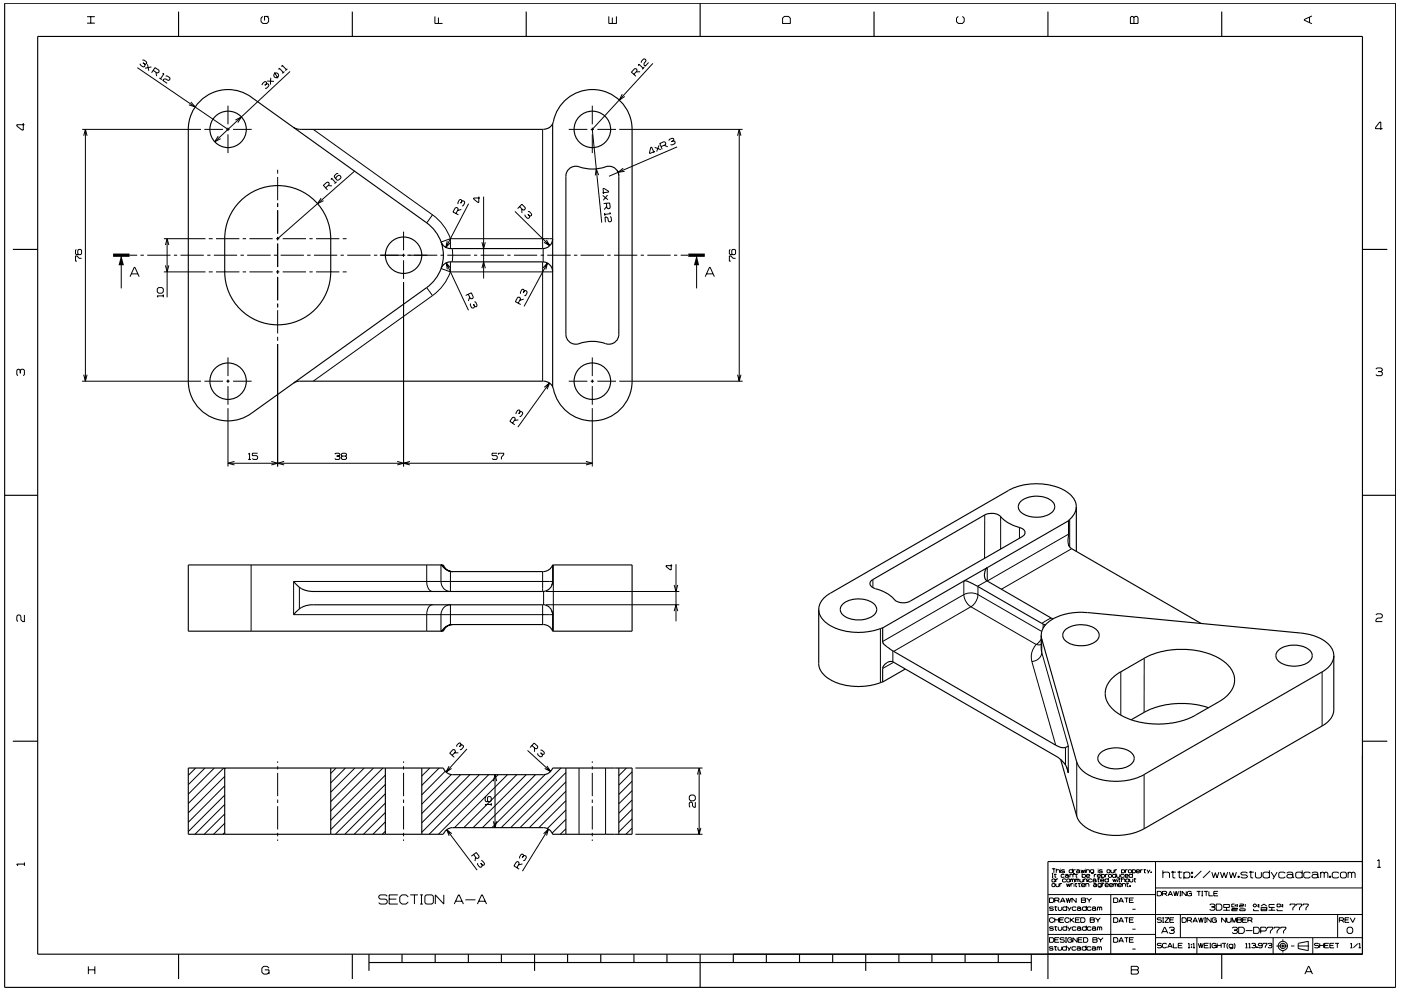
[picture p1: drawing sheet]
<svg xmlns="http://www.w3.org/2000/svg" width="420mm" height="297mm" viewBox="0 0 420 297" stroke-linecap="round" stroke-linejoin="round" font-family="sans-serif">
<g fill="none" stroke="#000" stroke-width=".3">
<path d="M26.1 6.9h2.3M26.1 5h2.3M27.2 5v1.9M42 19.1l.1 .4 .8 .6 .4-.1 .1-.8M42.7 18h.4l.8 .5v.7h-.5M42.9 18.8l.5 .4M44.2 19.3l.4 1.9M78.8 4.9l-.5 .5v1.1l.5 .5h1.3l.5-.5v-1.1l-.5-.5M80.6 4.9h-1.3v1.2M130.4 4.9v2.1h2.3M131.5 5.2v1.8M182.6 4.9v2.1h2.3v-2.1"/>
<path d="M183.6 5.2v1.8M191.5 19.7l.1-.5 1.3 1.3M194.5 18.7l-1 1.2-.3-.3-.1-.6 .6-.7v-.3l-.7-.3-.7 .7v.4M195.8 19l-18.2 19.8 2.9 27.9M234.7 5.4l.5-.5h1.3l.5 .5v1.6h-2.3zM287.4 4.9l-.5 .5v1.1l.5 .5h1.2l.6-.5v-1.1l-.6-.5M339.3 4.9h.4l.4 .4 .3-.4h.5l.4 .4v1.7h-2.3v-1.7zM340.1 5.3v1.7M392.7 5.2v1.5M393.4 4.8l-2.2 1v.3l2.2 1M7 36.9v2.1h-.4l-1.6-1.2v-.4h2.3M24.6 38.8h35.7"/>
<path d="M25.6 38.8v75.5M41.2 20.3l27.2 18.5M45.4 20.1l-1.9 .3M45.9 21.1l1.2 .8 .6-.4v-.5l-1.2-.7-1 1.5M46.7 21.6l.3 1.2M47.8 23.4l.7 .5M48.7 22.1h.5l-1.1 1.5M49.7 22.8l.4-.1 .8 .6 .1 .4-.2 .3-.4 .1-.7-.5-.6 .1-.3 .4 1.3 .9M57.2 30.6l1.3 1.4-1.9-.6M61.3 38.8h5.6M67.9 38.8h1M68.4 31.7v5.6"/>
<path d="M68.4 38.3v1M69.9 38.8h5.6M70.6 36l1.8-.9-1.1 1.6M79.9 25.1l.1-.4-.6-.2-.8 .6v.4M79.9 25.1l-.5 .5M79.9 25.1h.4l.3 .3v.4l-.7 .7h-.4M80.1 24.3l2.1 .1M81.2 23.3l-.1 2.1M82.3 21.7l1.1 1.8M82.3 23.1h.1M83.1 21.9h.1M83.1 21.9a.73 .73 0 0 0-.9 .3 .73 .73 0 0 0 .1 .9"/>
<path d="M83.1 21.9l.3 .2M83.4 22.1h.1M83.4 22.1a.72 .72 0 0 1-.1 1 .72 .72 0 0 1-1 0M83.6 20.9l.1-.5 1.3 1.3M84.5 20l.1-.4 1.3 1.3M85.3 21.5l-.6 .5M86.2 20.6l-.6 .6M87 21.4l-22.6 21.1M93.9 38.8l35.8 25.6M162.7 38.8v35.7M170.6 38.8h5.5M177.2 38.8h.9"/>
<path d="M177.6 31.7v5.6M177.6 38.3v1M179.2 38.8h5.5M185.7 38.8h37M186.6 28.2l-.9 1.8 1.7-1.1M190.1 22.3l.9-1v-.5l-.3-.2h-.4l-.9 1 1.3 1.3M192 21.5h-1.2M193.2 20.2l-.6 .6M221.7 38.8v75.5M414.6 38.6h-2.1v-.4l1.3-1.6h.3v2.3M25.1 40.7l.5-1.9 .5 1.9M65.4 40.8l-1 1.7 1.8-.9"/>
<path d="M68.4 40.3v5.6M83.3 50.9v1.1M83.3 53v7M96.3 59.4l-1.1 1.6 1.8-.8M97.6 56.3l1.1-1-.2-.7h-.5l-1 .9 1.2 1.4M98.4 55.6l1.2 .1M99.3 53.9l.1-.5 1.3 1.4M101 54.5l-.7 .5M101.4 52h-.4l-.7 .7-.1 .3 .9 1h.4l.7-.6 .1-.4-.4-.5h-.4l-.8 .7v.4M106.4 51.2l-23.1 20.3M143.6 58.9v1.8h-.3l-1.3-1.1v-.2h1.9M145 58.9v24.6"/>
<path d="M177.6 40.3v5.6M179.5 52.5l-.7-1.9-.3 2M180.7 57.8l1.8-.2v-.3l-1.7-.8 .2 1.7M180.8 58.6l1.5 1.3M182.2 58.5l-1.3 1.5M185 51.1l.6 1.5M186.9 50.4l-1.6 1.2 2-.2M196.3 44.2l1.9 .7M196.4 45.3l-1.5 .7 .3-1.8 .2-.1 .8 1.7M197.7 43.6l-.8 1.8M198.2 43.9l1.4-.5-.1-.8-.4-.1-1.2 .5 .7 1.7M199.1 43.6l1.2 .4"/>
<path d="M200.6 42.2l.1-.4 .9-.4 .4 .2v.6M202 42.2l-.7 .3M202 42.2l.3 .1 .2 .4-.2 .4-.8 .4-.4-.2M203.1 44l-20.5 8.8M221.2 40.7l.5-1.9 .5 1.9M22.9 74.8l-.3 .2v1l.3 .3h1.3l.3-.3v-1l-.3-.2h-.6l-.3 .2v1l.3 .3M24.5 77.4h-.8l-.6-.7h-.5v1.6h.5M36.4 76.5v9.9M38.9 76.5h2.2M42.1 76.5h1M44.2 76.5h6.9M49.1 71.5h12.5"/>
<path d="M49.6 73.4l.5-1.9 .5 1.9M49.6 79.5l.5 2 .5-2M50.1 71.5v17.6M52.2 76.5h.9M54.1 76.5h7M62.1 76.5h1M62.6 71.5h1.2M64.1 76.5h7M64.8 71.5h7M72.1 76.5h1.1M72.8 71.5h1M74.1 76.5h7"/>
<path d="M74.8 71.5h7M82.1 76.5h1M82.8 71.5h1M83.3 60.8v1.3M83.3 63v7.1M83.3 71v1.1M83.3 73v7.1M84.2 76.5h6.9M84.8 71.5h7M92.1 76.5h1M92.8 71.5h1M94.1 76.5h7"/>
<path d="M94.8 71.5h7M102.1 76.5h1M102.8 71.5h1.1M104.1 76.5h7M112.1 76.5h1.1M113.9 76.5h7.6M121 69.4v5.6M121 76v1M121 78v5.6M122.1 76.5h9M129.7 64.4l-1.7 2.4M129.7 64.4a14.8 14.8 0 0 1 5.4 7.1"/>
<path d="M132.1 76.5h1M133.8 78.8l6.7 14.2M134.1 72.3l-.4 1.9 1.3-1.5M134.2 76.5h6.9M135.1 71.5v3M135.1 78.5v3M135.1 71.5l-2.9 1.1M135.1 71.5h30.6M135.6 74.5v4M136.7 64l.7-1.3-.1-.3-.4-.2-.4 .1-.7 1.2 1.7 .9M138.3 62.8l-1.1 .3M138.5 60.3l-.1-.4h-.7l-.4 .9 .1 .4"/>
<path d="M138.5 60.3l-.3 .6M138.5 60.3l.4-.1 .4 .2 .1 .4-.5 .8-.3 .2M140.5 61l-6.8 13.2M142.2 76.5h.9M144.1 76.5h7M144.5 72.6l.5 1.9 .5-1.9M152.1 76.5h1M154.1 76.5h7M154.4 63.4l10.4 10.2M155.8 61.9l1 1.1h.4l.3-.3v-.5l-1-1-1.3 1.3M156.5 62.7v1.1M157.4 64.3v.4l.8 .7h.3l.3-.7"/>
<path d="M158.3 63.4h.4l.7 .7-.1 .6h-.5M158.3 64.2l.5 .5M162.1 76.5h1M162.7 78.5v35.8M162.9 74.5v4M163.9 71.9l.9 1.7-1.6-1M164.1 76.5h7.1M164.2 78.9l-7 12.9M172.1 76.5h1M174.1 76.5h7M181.3 63.8l.1 .9M181.9 60.9l.1 1.4 .3 .3 .5-.1 .2-.3-.2-1.4-1.8 .2"/>
<path d="M181.9 61.9l-.7 .9M182.1 76.5h1M182.8 63.7l.4 .4-1.8 .2M183 64.9l.3 .3 .1 1-.7 .3-.3-.2-.1-.9-.4-.4-.5 .1 .2 1.5M184.1 76.5h7M192.1 76.5h1M194.1 76.5h7M202.1 76.5h1M204.1 76.5h2.3M208.9 76.5v9.9M219 74.8l-.3 .2v1l.3 .3h1.3l.3-.3v-1l-.3-.2h-.6l-.3 .2v1l.3 .3M220.6 77.4h-.7l-.7-.7h-.5v1.6h.5"/>
<path d="M39 82.9l1.3-2.8h.2l1.2 2.8M39.4 82.1h1.9M47.2 86.6l.4-.4h1l.4 .4v.9l-.4 .4h-1l-.4-.4zM49 88.7h-1.8l.2 .4M49 88.3v.8M49.1 81.5h12.5M62.6 81.5h1.2M64.8 81.5h7M72.8 81.5h1M74.8 81.5h7M82.8 81.5h1M83.3 81v1"/>
<path d="M83.3 83v7M83.3 91v1.2M83.3 93v6.9M84.8 81.5h7M92.8 81.5h1M94.8 81.5h7M102.8 81.5h1.1M121 84.6v55.2M128 86.2l1.7 2.4M129.7 88.6l-35.8 25.7M132.2 80.5l2.9 1M135.1 81.4a14.8 14.8 0 0 1-5.4 7.2"/>
<path d="M135.1 80.3l-1.3-1.5 .4 1.9M135.1 81.5h30.6M140.4 88.2l.7 1.3 .7-.1 .1-.4-.5-1.2-1.7 .8M140.8 89.1l-.3 1.1M141.1 91l-.1 .4 .4 .8h.8l.1-.4M142 91.2l.3 .6M142.3 90.4l.4 .2 .4 .9-.4 .5-.4-.2M144.5 80.4l.5-1.9 .5 1.9M155.4 90.9l.7-1.3-.1-.4-.4-.2-.4 .2-.6 1.2 1.6 .9M157.1 89.7l-1.2 .3M157.2 87.2l-.3-.5-.4 .1-.5 .9 .1 .4M157.2 87.2l-.3 .6"/>
<path d="M157.2 87.2l.4-.1 .5 .6-.5 .9h-.3M162.8 80.3l1.4-1.4-.5 1.9M211.5 82.9l1.3-2.8h.2l1.2 2.8M211.9 82.1h1.9M6.1 111l-.4-.3h-.3l-.4 .3v1.3l.4 .3M6.1 111l.3-.3h.6l.3 .3v1.3l-.3 .3M6.1 111v.9M24.6 114.3h35.7M25.1 112.3l.5 2 .5-2M61.3 114.3h5.6M67.9 114.3h1M68.4 107.1v5.6"/>
<path d="M68.4 113.8v1M68.4 115.7v5.6M69.9 114.3h5.6M83.3 103.1v36.7M83.3 101v1.1M163.2 116.1l1.6-1.3-.7 1.9M164.8 114.8l-9.5 13.2M170.6 114.3h5.5M177.2 114.3h.9M177.6 107.1v5.6M177.6 113.8v1M177.6 115.7v5.6"/>
<path d="M179.2 114.3h5.5M185.7 114.3h37M221.2 112.3l.5 2 .5-2M412.6 110.7l.4-.4h1.2l.4 .4v.3l-.4 .4M413.3 111.4h.9M414.2 111.4l.4 .3v.6l-.4 .3h-1.2l-.4-.3M68.4 122.3v17.5M70.3 138.3l-1.9 .6 1.9 .5M74.4 137.7h.9M74.4 136.1l.4-.3v1.9M77.3 135.8h-1.6v.8h1.3l.3 .3v.5l-.3 .3h-1l-.3-.3M81.4 138.3l1.9 .6-1.9 .5"/>
<path d="M85.2 138.3l-1.9 .6 1.9 .5M100.4 136.1l.3-.2h1l.2 .2-.2 .6M101 136.7h.7M101.7 136.7l.2 .3-.2 .7h-1l-.3-.3M102.7 136.7l-.3-.3 .3-.5h.9l.3 .2-.3 .6M102.7 136.7l-.3 .3v.4l.3 .3h.9l.3-.3v-.4l-.3-.3M102.7 136.7h.9M119.1 138.3l1.9 .6-1.9 .5M122.9 138.3l-1.9 .6 1.9 .5M149.1 135.8h-1.5v.8h1.2l.3 .3v.5l-.3 .3h-.9l-.3-.3M149.5 136.3v-.5h1.6v.5l-.7 .7v.7M153.7 126.8l.8-1.1v-.4l-.4-.2h-.4l-.8 1.2 1.5 1"/>
<path d="M155.4 125.9l-1.1 .1M156 123.4l-.3-.5h-.4l-.6 .8 .1 .4M156 123.4l-.4 .6M156 123.4h.4l.4 .6-.6 .8-.4 .1M175.7 138.3l1.9 .6-1.9 .5M177.6 122.3v17.5M177.6 138.9h-109.2M295.3 154.3v13M300.1 154.9v9.7M305.7 158.1v3.2M320.8 155.7v8.3M75.3 169.3v19.9"/>
<path d="M89.8 176v6.5M128 169.3v5a2.63 2.63 0 0 0 1.7 3M132.2 169.3v5a2.88 2.88 0 0 0 2.9 3v-6M162.7 171.3v6M163 177.3v4M163.7 177.3h40M165.7 174.3h-77.6v9.9h77.6M165.9 169.3v19.9M201.3 169.1v1.7h-.3l-1.3-1v-.3h1.9M202.2 175.3l.5 2 .5-2M202.7 169.1v17.1M261.8 173.7v2.4"/>
<path d="M289 178.2a4.8 4.8 0 0 0 2.2 3.7M289 178.2a4.7 4.7 0 0 1 4.3 0M289 174.2v4M289 178.2l-24.3 14.1M293.3 178.2a4.6 4.6 0 0 1-2.1 3.7M293.3 175.8v2.4M293.3 178.2l19.1 11.1M296 174.1l-2.8 1.6M320.5 160.1l-24.4 14.1v-4.1M321.4 164.5l-21.1 12.1M7.3 184.3v2h-.5l-.5-.5v-1.1l-.4-.4h-.5l-.4 .4v1.2l.4 .4M129.7 181.3a2.59 2.59 0 0 0-1.7 2.9v5"/>
<path d="M135.1 187.2v-5.9a2.89 2.89 0 0 0-2.9 2.9v5M162.7 181.3v5.9M163.7 181.3h40M202.2 183.2l.5-1.9 .5 1.9M264 188.4v16.2M267.8 195.1v3.3M268 198.5l-3.3 1.9M291.2 181.9l19.5 11.3M291.2 181.9l-23.2 13.3M309.5 198.3l7.1 25.1M310.7 193.2l-.9 1.3-.4 1.2-.1 1.7 .2 .9M310.7 193.2h1.6"/>
<path d="M312.3 191.6l-.9 1.1-.7 .5M312.3 194.4l.1 1.2M312.4 195.6a3.1 3.1 0 0 1-2.9 2.7M312.4 191.5v4.1M312.4 195.6l8 28v8l-.5-1.7M312.8 187.1v1.2M315.3 185.3l-2.8 1.6M343.2 197.3l-.1 16.2M412.6 184.3l.4-.3h1.2l.4 .3v.6l-.4 .4h-1.1l-.5 .5v.5h2M336.1 201.4v12.9M396.5 201.4v16.2M58.7 230.2l-2.2 2.2"/>
<path d="M61.5 230.2l-5 5M64.3 230.2l-7.8 7.8M67.1 230.2l-10.6 10.6M67.4 238.3l-10.9 11M67.4 235.5l-10.9 11M67.4 232.7l-10.9 10.9M83.3 228.2v.4M83.3 229.7v.9M83.3 231.7v6.9M83.3 239.7v1M100.8 230.2l-1.6 1.6M103.6 230.2l-4.4 4.5"/>
<path d="M106.4 230.2l-7.2 7.2M109.2 230.2l-10 10.1M112 230.2l-12.8 12.9M114.8 230.2l-15.6 15.7M115.6 237.9l-12.2 12.2M115.6 235.1l-15 15M115.6 232.3l-16.4 16.4M121 228.2v.4M121 229.7v.9M121 231.7v6.9M121 239.7v1M128.9 230.2l-2.4 2.4"/>
<path d="M131.7 230.2l-5.2 5.2M133.5 231.2l-7 7.1M134.7 229.7l-.9 1.7 1.6-1.1M135.3 232.2l-8.8 8.8M135.6 226.4l1-1-.4-.7h-.4l-.9 1.1 1.3 1.2M137.5 225.6l-1.2 .1M138.1 232.2l-11.6 11.6M138.3 223.3l-.3-.6h-.4l-.7 .7 .1 .4M138.3 223.3l-.5 .5M138.3 223.3l.7 .2v.4l-.7 .8h-.4M140 224.5l-6.2 6.9M140.9 232.2l-14.4 14.4"/>
<path d="M143.8 232.2l-17.3 17.3M145.8 238.8l-.3 .2v1l.3 .3h1.3l.2-.3v-1l-.2-.2h-.6l-.3 .2v1l.3 .3M146.6 232.2l-17.9 17.9M148 234.1l.5-1.9 .5 1.9M148.5 232.2v15.9M149.4 232.2l-17.9 17.9M152.2 232.2l-15.9 15.9M155 232.2l-15.9 15.9M157.8 232.2l-15.9 15.9M158.2 224.9l6.9 6.3M159.5 223.4l1.1 1h.4l.2-.3v-.4l-1-1-1.2 1.4M160.3 224.1v1.2"/>
<path d="M160.6 232.2l-15.9 15.9M161.2 225.8v.4l.8 .7 .7-.4v-.4M162.1 224.8h.4l.7 .7-.1 .6h-.4M162.1 225.6l.6 .5M163.5 232.2l-16 15.9M164 229.6l1.1 1.6-1.7-.9M168.2 230.2l-17.9 17.9M169.7 240l-8.1 8.1M169.7 237.2l-11 10.9M169.7 234.4l-13.7 13.7M169.7 231.6l-16.5 16.5M173.6 230.2v19.9"/>
<path d="M177.6 228.2v.4M177.6 229.7v.9M177.6 231.7v6.9M177.6 239.7v1M181.6 230.2v19.9M187.9 230.2l-2.3 2.3M189.6 239.8l-4 4M189.6 237l-4 3.9M189.6 234.1l-4 4M189.6 231.4l-4 3.9M190.5 230.2h20.2M207.1 238.3h1l.4 .5v.8l-.4 .4h-1l-.4-.4v-.8z"/>
<path d="M209.2 232.2l.5-2 .5 2M209.7 230.2v19.9M319.5 224v5.3M322.9 228.4v16.2M343.1 232.2v16.2M7.3 258.5v1M7.3 259h-2.3l.4 .5M67.4 244l-6.1 6.1M67.4 241.1l-8.9 9M67.4 249.6l-.5 .5M67.4 246.8l-3.3 3.3M83.3 241.6v7"/>
<path d="M83.3 249.6v1.1M83.3 251.6v.5M115.6 249.2l-1 .9M115.6 246.3l-3.8 3.8M115.6 243.5l-6.6 6.6M115.6 240.7l-9.4 9.4M121 241.6v7M121 249.6v1.1M121 251.6v.5M134 248.7l9.1 12.1M135.5 249.9l-1.5-1.2 .7 1.8M142 256.1l.9 1.2 .7-.2 .1-.5-.9-1.1-1.4 1.1"/>
<path d="M142.6 256.9l-.1 1.2M143.3 258.7l-.1 .4 .6 .8 .4 .1 .4-.3v-.4M144.2 258.7l.4 .6M144.3 257.9l.4 .1 .6 .8-.1 .4-.6 .1M147.3 241.1h-1.8l.3 .5M147.3 240.7v.9M148 246.2l.5 1.9 .5-1.9M156.7 258.9l-1.2 .3M157 256.5l-.1-.4h-.6l-.5 .8 .1 .4M157 256.5l-.4 .6M157 256.5l.8 .1 .1 .5-.6 .8-.4 .1M163 249.9l1.5-1.4-.6 1.9"/>
<path d="M164.5 248.5l-7.8 12.6M169.7 242.8l-5.6 5.6M169.7 248.4l-1.7 1.7M169.7 245.6l-4.1 4.1M177.6 241.6v7M177.6 249.6v1.1M177.6 251.6v.5M189.6 248.2l-1.9 1.9M189.6 245.4l-4 3.9M189.6 242.6l-4 3.9M190.5 250.1h20.2M208.5 240.4v1.6h-.4l-.4-.4v-.9l-.3-.3h-.4l-.3 .3v1l.3 .3"/>
<path d="M209.2 248.2l.5 1.9 .5-1.9M346.5 258.2v27.8M413 258l.6-.3v2.3M413 260h1.1M116.1 268.6l-.4-.4h-1.7l-.4 .4v.5l.4 .4h1.7l.4 .4v.7l-.4 .4h-1.7l-.4-.4M116.7 269.5h2.2M119.3 268.2h-2.6v2.8h2.6M122.4 268.9l-.6-.7h-1.3l-.6 .7v1.4l.6 .7h1.3l.6-.7M123 268.2h2.3M124.3 268.2v2.8M126 271h.8M126 268.2h.8"/>
<path d="M126.4 268.2v2.8M127.4 268.6l.4-.4h1.7l.5 .4v2l-.5 .4h-1.7l-.4-.4zM133.1 268.2v2.8l-2.5-2.8v2.8M136.2 271l1.3-2.8h.2l1.3 2.8M136.6 270.1h2M139.6 269.7h3M143.2 271l1.2-2.8h.2l1.3 2.8M143.6 270.1h1.9M155 260.1l.7-1.2-.4-.7-.4 .2-.8 1.1 1.6 1M314.3 274.1h94.3M314.3 268.1h32.3M314.7 269.2h1l.3 .3v.7l-.3 .3h-1z"/>
<path d="M315.5 260.4h1M315.5 261.8h.3M315.5 263h.3M315.5 263.7l.7-.3 .2 .8-.7 .2-.2-.2zM315.5 265l.7-.2 .2 .8-.7 .2-.2-.2zM315.7 261.8v1.2M315.9 272l-.2-.2h-.7l-.3 .2 .3 .4h.7l.2 .3-.2 .2h-.7l-.3-.2M315.9 278l-.2-.2h-.7l-.3 .2 .3 .3h.7l.2 .3-.2 .2h-.7l-.3-.2M316 275.4l-.3-.3h-.6l-.4 .3v.7l.4 .4h.6l.3-.4M316.1 260.4v1.2M316.1 262.1h.8M316.2 271.8h.9"/>
<path d="M316.2 277.8h.9M316.3 275.1v1.4M316.3 275.7h1.2M316.3 269.9h1.1l.2-.5-.2-.2h-1.1v1.3M316.4 261.9v1l.4 .1M316.5 271.6v1.2l.5 .1M316.5 277.6v1.2h.5M316.6 264.8v.8l.3 .2 .7-.2v-.8M316.6 263.4v1M316.8 260.9l.8-.2 .2 .9M316.8 260.4v1.2M317.1 269.9l.6 .6"/>
<path d="M317.3 263.4l-.7 .3M317.4 271.8v.9l.2 .2h.6l.2-.2v-.9M317.4 277.8v.8l.2 .2h.6l.2-.2v-.8M317.5 275.1v1.4M317.8 275.7h1.1M317.8 264.8v1M318 270.5l.6-1.3 .8 1.3M318 260.4v.2M318 260.9v.7M318.2 270.1h1M318.5 264.8l-.7 .2M319.1 275.1h-1.3v1.4h1.3"/>
<path d="M319.2 262.3l-.2-.2-.8 .2 .2 .7 .8-.2M319.3 260.9l-.2-.2-.8 .2 .2 .3 .8 .1-.2 .3h-.6l-.2-.2M319.5 262.3l.7-.2 .2 .7M319.7 263.7l-.2-.3h-.6l-.3 .3v.5l.3 .2 .8-.2M319.7 269.2l.4 1.3 .3-1.3 .4 1.3 .4-1.3M319.8 264.8l.3 1 .3-.9 .3 .9 .2-1M319.9 263.7l.8-.3 .1 .8-.7 .2-.2-.2zM319.9 272l-.2-.2h-.8l-.2 .2v.7l.2 .2h.8l.2-.2M319.9 278l-.2-.2h-.8l-.2 .2v.6l.2 .2h.8l.2-.2M319.9 271.5v1.4M319.9 277.5v1.3M320.2 271.8l.6 .9"/>
<path d="M320.2 277.8l.6 .8M320.4 262.6l-.2-.2h-.5l-.2 .2 .2 .4 .7-.2M320.4 262.8l.2 .2M320.6 275.4l-.3-.3h-.6l-.3 .3v.7l.3 .4h.6l.3-.4M320.8 262.1v.9M320.8 262.3l.8-.2 .2 .2v.7M321 275.1v1.4M321.1 263.7l.2-.3 .3 .3M321.1 263.4v1M321.1 275.7l1.1 .8M321.2 264.8v1M321.3 271.8l-.8 1.3"/>
<path d="M321.3 277.8l-.8 1.3M321.6 260.9l-.1-.2-.9 .2 .2 .7h.7l.1-.2M321.6 260.4v1.2M321.6 263.7v.7M321.6 263.7l.3-.3 .3 .3v.7M321.9 264.8l-.7 .2M321.9 260.7v.9M322 261.8h.2l-.2 .4zM322.1 275.1l-1.1 .9M322.1 264.5v.3M322.1 265v.8M322.1 261.8l-.1 .4"/>
<path d="M322.4 264.8h.7M322.5 262.1h.7M322.5 263.7l.2-.3 .3 .3M322.5 263.4v1M322.5 275.7h1.1M322.6 260.7l-.7 .2M322.6 264.7v1l.4 .1M322.7 272l-.2-.2h-.7l-.2 .2v.7l.2 .2h.7l.2-.2M322.7 278l-.2-.2h-.7l-.2 .2v.6l.2 .2h.7l.2-.2M322.7 269.2v1.3l-1.2-1.3v1.3M322.7 261.9v1l.4 .1M322.8 260.9l.8-.2 .2 .2v.5"/>
<path d="M323 263.7v.7M323 263.7l.2-.3 .4 .3v.7M323 272l.3-.2h.6l.2 .2v.7M323 278l.3-.2h.6l.2 .2v.6M323.3 264.8h.8M323.6 264.7v1l.4 .1M323.8 261.2l-.2-.1-.8 .1 .2 .4 .8-.2M323.8 261.4l.1 .2M323.8 275.1h-1.3v1.4h1.3M323.8 263.4l.2 1 .8-.2v-.8M324.1 275.1h1l.3 .3v.7l-.3 .4h-1zM324.1 272.5l-.2-.3h-.6l-.3 .3 .3 .4h.6l.2-.2"/>
<path d="M324.1 278.4l-.2-.2h-.6l-.3 .2 .3 .4h.6l.2-.2M324.1 272.7l.2 .2M324.1 278.6l.2 .2M324.2 260.7l.3 .9 .2-.8 .3 .8 .3-.9M324.3 269.2h1.1l.2 .2-.2 .4 .2 .5-.2 .2h-1.1zM324.3 269.8h1.1M324.4 265.3h1l-.2-.5h-.7l-.1 .8 .1 .2 .9-.2M324.5 262.3l.2-.2 .8 .2-.1 .7-.9-.2M324.5 261.8v1.2M325 263.7l.2-.3h.6l.1 1M325 263.4v1M325.5 260.4v.2"/>
<path d="M325.5 260.9v.7M325.6 264.8v1M325.6 265l.8-.2 .2 1M325.8 262.6h1l-.2-.5-.8 .2v.5l.2 .2 .8-.2M325.8 260.7v.9M325.8 260.9l.8-.2 .1 .9M325.8 272l-.2-.2h-.8l-.2 .2v.7l.2 .2h.8l.2-.2M325.8 278l-.2-.2h-.8l-.2 .2v.6l.2 .2h.8l.2-.2M325.8 271.5v1.4M325.8 277.5v1.3M325.9 269.2l.7 .7M326.2 263.2v.2"/>
<path d="M326.2 263.7v.7M326.6 269.9v.6M326.9 275.1h1.1l.2 .2-.2 .4 .2 .6-.2 .2h-1.1zM326.9 275.7h1.1M327.2 272l-.2-.2h-.7l-.2 .2v.7l.2 .2h.7l.2-.2M327.2 278l-.2-.2h-.7l-.2 .2v.6l.2 .2h.7l.2-.2M327.4 269.2l-.8 .7M327.5 263.7l-.2-.3h-.7l-.1 .3 .1 .7 .9-.2M327.5 272l.2-.2h.7l.2 .9M327.5 278l.2-.2h.7l.2 .8M327.7 263.7l.2-.3h.6l.2 .8M327.9 265l.7-.2 .2 .8"/>
<path d="M328 260.9l-.2-.2-.8 .2 .2 .6h.6l.2-.2M328 260.7v.9l-.8 .2M328.2 262.1v.9M328.5 275.1l.8 .7M328.6 272.5l-.2-.3h-.7l-.2 .3 .2 .4h.7l.2-.2M328.6 278.4l-.2-.2h-.7l-.2 .2 .2 .4h.7l.2-.2M328.6 272.7l.2 .2M328.6 278.6l.2 .2M328.7 264l-.2-.2h-.6l-.2 .2 .2 .4 .8-.2M328.7 264.2l.1 .2M328.8 262.1l-.6 .2M328.8 265.4l-.2-.2-.7 .2 .2 .4 .7-.2"/>
<path d="M328.8 265.6l.2 .2M329.1 262.6h1l-.2-.5h-.6l-.2 .7 .2 .2 .8-.2M329.1 263.4h.8M329.1 272l.2-.2 .5 .2M329.1 271.8v1.1M329.1 277.8v1M329.1 278l.2-.2 .5 .2M329.3 275.8v.7M329.3 260.4v.2M329.3 260.9v.7M329.4 263.3v1l.3 .1M329.8 272l.2-.2 .4 .2v.9"/>
<path d="M329.8 272v.9M329.8 278v.8M329.8 278l.2-.2 .4 .2v.8M330 275.1l-.7 .7M330.1 263.9h1l-.2-.5h-.6l-.2 .8 .2 .2 .8-.2M330.3 265l-.2-.2-.8 .2 .1 .7h.7l.2-.2M330.3 264.8v1l-.9 .1M330.4 262.3l.1-.2 .8 .2-.2 .7-.7-.2M330.4 262.1v1.1M330.5 264.8v1M330.6 260.9l-.1-.2-.9 .2 .2 .3h.7l.1 .1-.1 .3h-.7l-.2-.2M331.2 264.8l-.7 .2"/>
<path d="M331.4 265.3h1l-.1-.5-.9 .2v.6l.2 .2 .8-.2M331.5 262.1v.9M332.1 260.7l.8 .2-.2 .7h-.6l-.1-.2zM332.2 262.1l-.7 .2M332.4 263.7l-.2-.3h-.6l-.2 .3 .2 .7 .8-.2M332.4 263.2v1.2M332.4 262.3l.8-.2 .2 .2v.5l-.8 .2zM332.7 265.3h1l-.2-.5-.8 .2v.6l.2 .2 .8-.2M333.1 268.1v17.9M333.2 260.7l.1 .9h.6l.2-.2v-.7M333.7 263.4l.3 1 .3-.8 .3 .8 .2-1M334 269.2h.9l.3 .3v.7l-.3 .3h-.9z"/>
<path d="M334 275.1h.9l.3 .3v.7l-.3 .4h-.9zM334 265l.2-.2 .4 .2M334 264.8v1M334.3 260.7v.9M334.6 265l.1-.2 .4 .2v.8M334.6 265v.8M334.6 262.3l-.2-.2-.8 .2 .2 .7 .8-.2M334.6 261.8v1.2M334.9 262.1l.2 .9 .7-.2v-.7M335 260.7l-.7 .2M335.1 263.2v.2M335.1 263.7v.7"/>
<path d="M335.4 263.4h.7M335.4 265.3h1l-.2-.5h-.7l-.1 .8 .1 .2 .9-.2M335.5 276.5l.7-1.4 .7 1.4M335.5 270.5l.7-1.3 .7 1.3M335.6 263.3v1l.4 .1M335.7 276.1h1M335.7 270.1h1M336.3 260.9l.2-.2 .8 .2-.2 .7h-.6l-.2-.2M336.3 260.7v1.1M336.3 263.2v1.2M336.3 263.7l.2-.3h.7l.2 1M336.6 265l.2-.2 .8 .2v.8"/>
<path d="M336.6 264.8v1M337.1 262.3l-.2-.2-.8 .2 .2 .7 .8-.2M337.2 275.1h1.2M337.2 269.2h1.2M337.4 262.5h1l-.2-.4h-.7l-.1 .7 .1 .2 .9-.2M337.5 260.7v.9M337.6 263.7l.8-.3 .1 .8-.7 .2-.2-.2zM337.8 264.8h.7M337.9 269.2v1.3M337.9 275.1v1.4M338.1 264.7v1l.4 .1M338.2 260.7l-.7 .2"/>
<path d="M338.4 260.9l.7-.2 .2 .2v.5l-.7 .2zM338.7 275.7h1.1M338.7 269.8h1.1M338.8 265.5l.2 .2zM338.8 263.4v.8l.2 .2 .7-.2v-.8M338.9 265.5v.2M339.6 260.9l.2-.2 .7 .2-.2 .7h-.5l-.2-.2M339.6 260.7v1.1M339.6 278.5h1M339.6 272.5h1M339.6 262.3l-.1-.2-.9 .2 .2 .7 .8-.2M339.6 261.8v1.2"/>
<path d="M340 269.2h-1.3v1.3h1.3M340 275.1h-1.3v1.4h1.3M340 263.4h.7M340.3 263.3v1l.3 .1M340.8 261.2h1l-.2-.5h-.6l-.2 .7 .2 .2h.6l.2-.2M342.1 260.7v.9M342.7 260.7l-.6 .2M342.9 260.7h.8M343.2 260.5v1l.4 .1M344 260.7l.4 .7M344.9 260.7l-.7 1.1M345.1 261.3l.2 .2z"/>
<path d="M345.2 261.3v.2M346.5 266.2h62.1M347 267.2h1l.3 .3v.7l-.3 .3h-1zM348.3 275.3l-.2-.2h-.8l-.3 .4 .3 .2h.8l.2 .6-.2 .2h-.8l-.3-.2M348.4 279.8l.8-1.9 1 1.9M348.6 275.1h.4M348.6 276.5h.4M348.6 267.9h1.1l.2-.5-.2-.2h-1.1v1.3M348.7 279.2h1.2M348.7 261.8l.4-.4h1.2l.4 .4v1.3M348.7 260.9v2.2M348.8 275.1v1.4"/>
<path d="M349.3 275.1h1.2l-1.2 1.4h1.2M349.4 267.9l.6 .6M350.3 268.5l.6-1.3 .8 1.3M350.5 268.1h.9M350.6 278.2l.3-.3h1l.3 .3-.3 .6M350.8 275.7h1.1M351.2 278.8h.7M351.2 261.4h1.4M351.7 261v2l.8 .1M351.9 278.8l.3 .3v.4l-.3 .3h-1l-.3-.3M352 267.2l.4 1.3 .3-1.3 .4 1.3 .3-1.3M352.1 275.1h-1.3v1.4h1.3"/>
<path d="M353.1 261.4h1.4M353.7 261v2l.7 .1M353.8 267.2h.4M353.8 268.5h.4M354 267.2v1.3M354 274.1v7M354.5 275.1h.9l.4 .3v.7l-.4 .4h-.9zM355 261.7l.4-.3h1l.4 .3v1.1l-.4 .3h-1l-.4-.3M355 261.4v2.1M355.8 267.2v1.3l-1.3-1.3v1.3M356.1 275.8h1l.2-.5-.2-.2h-1v1.4M356.6 267.8h.7v.7"/>
<path d="M356.8 275.8l.6 .7M357.3 262.6h.4v.4h-.4zM357.3 261.4h.4v.4h-.4zM357.3 267.5l-.3-.3h-.6l-.3 .3v.7l.3 .3h.6l.3-.3M357.5 261.4v.4M357.5 262.6v.4M357.8 276.5l.6-1.4 .7 1.4M358 276.1h.9M358.9 267.2h1.1M359.4 275.1l.4 1.4 .4-1.4 .3 1.4 .4-1.4M359.5 267.2v1.3M360.3 261l-2.2 2.1"/>
<path d="M360.3 267.2h.5M360.3 268.5h.5M360.5 267.2v1.3M361.1 267.2h1.1M361.2 275.1h.5M361.2 276.5h.5M361.4 275.1v1.4M361.7 267.2v1.3M362.5 267.2v1.3h1.2M362.8 271.3l.3-.3h1l.3 .3-.3 .5M362.9 261l-2.1 2.1M363.2 275.1v1.4l-1.3-1.4v1.4"/>
<path d="M363.3 271.8h.8M363.4 261.4l.5 1.7 .6-1.5 .5 1.5 .5-1.7M364 275.7h.8v.8M364 267.8h1.1M364.1 271.8l.3 .3v.4l-.3 .3h-1l-.3-.3M364.7 271h1.3l.4 .4v1l-.4 .4h-1.3zM364.8 275.4l-.3-.3h-.7l-.3 .3v.7l.3 .4h.7l.3-.4M365.3 267.2h-1.3v1.3h1.3M366 261.4l.6 1.7 .5-1.5 .5 1.5 .6-1.7M366.9 272.8h1.9M367 271.1h1.7v.9h-1.7zM367.6 275.1v1.4l-1.3-1.4v1.4"/>
<path d="M367.8 272v.8M367.9 275.1v1l.3 .4h.6l.4-.4v-1M368.7 261.4l.5 1.7 .5-1.5 .5 1.5 .6-1.7M369.4 272.2h1.7v.3h-1.7v.5h1.7M369.5 276.5v-1.4l.6 1.4 .7-1.4v1.4M369.5 278.2l.3-.3h1l.3 .3-.3 .6M370.1 278.8h.7M370.2 271h-.8v.8h.8M370.2 271.4h.5M370.7 271v.8M370.8 278.8l.3 .3v.4l-.3 .3h-1l-.3-.3M371 275.1h1.1l.2 .2-.2 .4 .2 .6-.2 .2h-1.1z"/>
<path d="M371 275.7h1.1M371.1 271v.8M371.3 262.6h.3v.4h-.3zM371.5 262.6v.4M371.5 277.9h1.2l.5 .4v1.1l-.5 .4h-1.2zM371.8 271h1.1v.4h-1.1v.4h1.1M371.8 272.5l1.5-.1 .2 .4-1.6 .2zM372.7 275.7h1M373.5 271v.8M373.6 278.9h2M373.9 275.1h-1.2v1.4h1.2M374.1 261.8l-.4-.4h-1.2l-.4 .4 .4 .5h1.2l.4 .5-.4 .3h-1.2l-.4-.3"/>
<path d="M374.2 275.8h1.1l.2-.5-.2-.2h-1.1v1.4M374.6 261.4h1.4M374.9 275.8l.7 .7M375.1 261v2l.7 .1M376 272.4v.6h1.5M376 277.9h1.2l.5 .4v1.1l-.5 .4h-1.2zM376.1 271h.4l.3 .3-.3 .5h-.4l-.3-.2zM376.5 261.4v1.4l.3 .3h1.1l.4-.3v-1.4M377.1 271.3h.4M377.1 271.7h.4M377.5 271v1.1M378.1 279.1h1.4l.3-.3v-.6l-.3-.3h-1.4v1.9"/>
<path d="M378.1 272h2M378.2 272.5h1.7M378.2 272.2v.8h1.7v-.8M378.2 271.6l.8-.6 .9 .6M380.1 278.3v-.4h1.6v.4l-.7 .8v.7M380.4 272.8h2M380.7 261.8l-.3-.4h-1.3l-.3 .4v1l.3 .3h1.3l.3-.3M380.7 260.9v2.2M381.2 261.4l.9 1.4M381.4 272v.8M382.1 278.3v-.4h1.6v.4l-.7 .8v.7M382.3 271.1h-1.7v.9h1.7"/>
<path d="M383 271h1v.8h-1zM383 272.4v.6h1.7M383 261.4l-1.2 2.1M384.1 278.3v-.4h1.6v.4l-.8 .8v.7M384.3 271.3h.4M384.3 271.7h.4M384.7 271v1M385.4 261.8l-.3-.4h-1.3l-.3 .4v1l.3 .3h1.3l.3-.3M385.9 261.8l.4-.4h1l.4 .4v1M386.9 271.4v-.4h1.5v.4l-.7 .7v.7M387.7 262.5l-.4-.4h-1l-.4 .4v.3l.4 .3h1l.4-.3M387.7 262.8l.4 .3"/>
<path d="M388.8 271.4v-.4h1.6v.4l-.7 .7v.7M390.5 261.8l-.4-.4h-1.2l-.3 .4v1l.3 .3h1.2l.4-.3M390.5 260.9v2.2M390.8 271.4v-.4h1.5v.4l-.6 .7v.7M393 261.8l-.4-.4h-1.2l-.4 .4v1l.4 .3h1.2l.4-.3M393.4 261.8l.4-.4h1.1l.3 .4v1M395.2 262.5l-.3-.4h-1.1l-.4 .4v.3l.4 .3h1.1l.3-.3M395.2 262.8l.4 .3M396.1 261.8l.3-.4h.4l.3 .4M396.1 261.4v1.7M397.1 261.8l.4-.4 .7 .4v1.3M397.1 261.8v1.3"/>
<path d="M398.7 262.6h.4v.4h-.4zM398.9 262.6v.4M401.2 274.1v7M401.5 261.8l-.3-.4h-1.3l-.4 .4v1l.4 .3h1.3l.3-.3M401.7 275.8h1l.2-.5-.2-.2h-1v1.4M402 261.8l.4-.4h1l.4 .4v1l-.4 .3h-1l-.4-.3zM402.4 275.8l.7 .7M403.3 275.7h1.1M404.3 261.7l.3-.3 .7 .3M404.3 261.4v1.7M404.4 277.9h.9l.4 .4v1.1l-.4 .4h-.9l-.4-.4v-1.1zM404.6 275.1h-1.3v1.4h1.3"/>
<path d="M404.9 275.1l.8 1.4 .7-1.4M405.3 261.7l.4-.3h.4l.3 .3v1.4M405.3 261.7v1.4M26.5 290.7h1.9M26.5 289.6v2.4M28.4 289.6v2.4M79.4 290.7h1.3v1.3M80.7 290.2l-.6-.6h-1l-.6 .6v1.2l.6 .6h1l.6-.6M314.3 280.1h32.2M314.7 281.1h1l.3 .3v.7l-.3 .3h-1zM315.8 284l-.2-.2h-.7l-.2 .2 .2 .3h.7l.2 .2-.2 .3h-.7l-.2-.2M316.1 283.8h.9"/>
<path d="M316.3 281.7h1.1M316.5 283.6v1.1l.4 .1M317.3 283.8v.8l.2 .2 .9-.2v-.8M317.6 281.1h-1.3v1.3h1.3M319.2 281.3l-.2-.2h-.9l-.2 .2 .2 .4h.9l.2 .2-.2 .5h-.9l-.2-.2M319.5 281.1h.4M319.5 282.4h.4M319.7 281.1v1.3M319.8 284l-.2-.2h-.7l-.3 .2v.6l.3 .2h.7l.2-.2M319.8 283.4v1.4M320.1 283.8l.6 .8M320.8 281.7h.7v.7"/>
<path d="M321.2 283.8l-.7 1.2M321.5 281.4l-.4-.3h-.6l-.3 .3v.7l.3 .3h.6l.4-.3M322.7 284l-.3-.2h-.7l-.2 .2v.6l.2 .2h.7l.3-.2M323 284l.2-.2h.6l.2 .2v.6M323 281.1v1.3l-1.2-1.3v1.3M323.3 281.7h1.1M324 284.4l-.2-.2h-.6l-.2 .2 .2 .4h.6l.2-.2M324 284.6l.2 .2M324.6 281.1h-1.3v1.3h1.3M325 281.1h.9l.3 .3v.7l-.3 .3h-.9zM325.7 284l-.2-.2h-.8l-.2 .2v.6l.2 .2h.8l.2-.2M325.7 283.4v1.4"/>
<path d="M327.2 284l-.2-.2h-.8l-.2 .2v.6l.2 .2h.8l.2-.2M327.5 284l.2-.2h.6l.2 .2v.6M327.7 281.1h1.1l.3 .2-.3 .4 .3 .5-.3 .3h-1.1zM327.7 281.7h1.1M328.5 284.4l-.2-.2h-.6l-.2 .2 .2 .4h.6l.2-.2M328.5 284.6l.3 .2M329.1 283.8v1M329.1 284l.2-.2 .4 .2M329.3 281.1l.8 .7M329.7 284l.2-.2 .4 .2v.8M329.7 284v.8M330.1 281.8v.7"/>
<path d="M330.8 281.1l-.7 .7M334 281.1h.9l.3 .3v.7l-.3 .3h-.9zM335.5 282.4l.7-1.3 .7 1.3M335.7 282h1M337.2 281.1h1.2M337.9 281.1v1.3M338.7 281.7h1.1M339.3 289.6h1.7l.4 .4v.4l-.4 .3 .4 .4v.5l-.4 .4h-1.7zM339.3 290.7h1.7M339.6 284.5h1M340 281.1h-1.3v1.3h1.3M346.5 281.1h62.1"/>
<path d="M348.3 283l-.2-.3h-.8l-.3 .5 .3 .2h.8l.2 .5-.2 .2-1.1-.2M349.9 283l-.3-.3h-.7l-.3 .3v.8l.3 .3h.7l.3-.3M350.2 284.1l.6-1.4 .8 1.4M350.4 283.7h1M351.9 282.7v1.4h1.2M353.4 283.4h1M354.6 282.7h-1.2v1.4h1.2M356.3 284.1h.6M356.3 283l.3-.3v1.4M357.2 283l.2 .3zM357.2 283.8l.2 .2zM357.3 283v.3"/>
<path d="M357.3 283.8v.2M357.8 284.1h.6M357.8 283l.3-.3v1.4M358.9 281.1v4.9M359.4 282.7l.4 1.4 .3-1.4 .3 1.4 .4-1.4M361.1 283.4h1.1M362.5 282.7h-1.4v1.4h1.4M362.8 282.7h.4M362.8 284.1h.4M363 282.7v1.4M364 283.4h.7v.7M364.7 283l-.3-.3h-.6l-.3 .3v.8l.3 .3h.6l.3-.3"/>
<path d="M365 283.4h1.2M365 282.7v1.4M366.2 282.7v1.4M366.5 282.7h1.2M367.2 282.7v1.4M368.3 282.7a1.03 1.03 0 0 0 0 1.7M369.7 283.3l-.1-.3h-.8l-.2 .3 .2 .7h.8l.1-.2M369.7 283l-.1 1.4h-.8M370.1 282.7l.3 .6-.3 1.1M373.5 284.1h.6M373.5 283l.3-.3v1.4M374.4 284.1h.7"/>
<path d="M374.4 283l.4-.3v1.4M375.4 283l.2-.3h.7l.2 .3-.2 .4M375.8 283.4h.5M376.3 283.4l.2 .2-.2 .5h-.7l-.2-.2M376.8 283.8l.3 .2zM377 283.8v.2M378.5 283.3l-.2 .2h-.7l-.2-.2 .2-.6h.7l.2 .3v.9l-.2 .2h-.7l-.2-.2M378.8 283v-.3h1.2v.3l-.5 .6v.5M380.3 283l.2-.3h.7l.3 .3-.3 .4M380.7 283.4h.5M381.2 283.4l.3 .2-.3 .5h-.7l-.2-.2M381.8 281.1v4.9"/>
<path d="M382.8 283.6h3.4M384.7 281.6v.4M384.7 283v1.1M384.7 285v.5M387.2 283.6h1M389.2 283.6h3.4M389.3 282.7l3-.5v2.7l-3-.6zM391.3 292l1.1-2.4 1.2 2.4M391.7 291.3h1.6M393.7 281.1v4.9M395.5 283l-.2-.3h-.9l-.2 .5 .2 .2h.9l.2 .5-.2 .2-1.1-.2M395.8 283.4h1.2"/>
<path d="M395.8 282.7v1.4M397 282.7v1.4M397.2 283.4h1.1M398.5 282.7h-1.3v1.4h1.3M398.8 283.4h1.1M400.1 282.7h-1.3v1.4h1.3M400.4 282.7h1.2M401.1 282.7v1.4M405 284.1h.6M405 283l.3-.3v1.4M407.2 282.8l-1.3 1.3M407.5 284.1h.6"/>
<path d="M407.5 283l.3-.3v1.4"/>
<circle cx="384.7" cy="283.5" r="1.39"/>
<circle cx="384.7" cy="283.5" r=".79"/>
</g>
<g fill="none" stroke="#000" stroke-width=".34">
<path d="M1.4 1h417.1v295h-417.1zM11.3 10.9h397.3v275.1h-397.3zM53.6 3.5v7.4M105.7 3.5v7.4M157.8 3.5v7.4M210 1v9.9M262.1 3.5v7.4M314.3 3.5v7.4M366.4 3.5v7.4M75.3 29.1l52.7 37.7a12.3 12.3 0 0 1 4.3 5.7M75.3 29.1a11.9 11.9 0 0 0-18.8 9.7v75.5a11.9 11.9 0 0 0 18.9 9.6M88.1 38.2l1.7 .5 73.2 .1"/>
<path d="M165.7 37.1a2.82 2.82 0 0 1-2.6 1.6M165.7 37.1v78.8M165.9 36.4l-.2 .7M166 36.4a11.9 11.9 0 0 1 12.9-9.5 11.9 11.9 0 0 1 10.7 11.9v75.5a11.9 11.9 0 0 1-10.8 11.8 11.9 11.9 0 0 1-12.8-9.5M169.7 52.8v47.4M185.6 52.8a3.2 3.2 0 0 0-5.1-2.5 14.9 14.9 0 0 1-7.8-.5 2.95 2.95 0 0 0-3 3M185.6 52.8v47.4a3.2 3.2 0 0 1-5.1 2.5 14.8 14.8 0 0 0-7.8 .5 2.95 2.95 0 0 1-3-3M3.9 74.8h7.4M132.3 72.5a2.96 2.96 0 0 0 2.8 2h27.6M132.3 72.5l.2 .6a11.9 11.9 0 0 1-.2 7.4M162.7 78.5h-27.6a2.97 2.97 0 0 0-2.8 2M162.8 78.5a2.94 2.94 0 0 1 2.9 2.9"/>
<path d="M165.7 71.5a2.94 2.94 0 0 1-2.9 3M408.6 74.8h7.4M67.4 81.4v-.1a15.9 15.9 0 0 0 15.9 16.1 15.9 15.9 0 0 0 15.9-16.1v.1M99.2 81.5v-10a15.9 15.9 0 0 0-15.9-15.9 15.9 15.9 0 0 0-15.9 15.9v10M132.3 80.5a12.3 12.3 0 0 1-4.3 5.7l-52.7 37.8M163 114.3h-73.2l-1.7 .5M163.1 114.3l1.1 .2 .7 .4M164.9 114.9l.8 1M165.7 115.9l.2 .7M1.4 148.5h9.9M306.1 150.3l1.5-.9a7.4 7.4 0 0 1 8.5 1.5 2.62 2.62 0 0 1-2 3.5l-.2 .1a7.6 7.6 0 0 1-8.2-1.5 2.06 2.06 0 0 1 .4-2.7zM320.5 156.1l-.2 5.8a2.5 2.5 0 0 0 1.1 2.6l38.8 22.4"/>
<path d="M320.5 156.1l-24.4 14M322.8 151.9l-.6 2.1-1.7 2.1M322.8 151.9l-.4-1.7-1.1-1.7-2.3-1.6-2.4-1.1-2.8-.6-3.5-.2-3.6 .4-2.4 .7-1.6 .8-53.8 31-1.3 .9-1.2 1.2-.5 1-.4 1.7M322.8 151.9v13.4M408.6 148.5h9.9M88.1 174.3a7 7 0 0 0 5.9 3h68.7M132.9 169.3h-76.4v19.9h76.4M133 169.3a2.96 2.96 0 0 0 2.8 2M165.6 175l-.1 .4M165.7 174.3l-.1 .6M165.7 169.3a3 3 0 0 1-2.8 2h-27.6l-1.4-.4-1.7-1.6M165.7 169.3v5a3 3 0 0 1-2.9 3"/>
<path d="M165.7 169.3h23.9v19.9h-23.9M261.2 174.2l34.1-19.8a4.5 4.5 0 0 1 5.8 1.4l1.1 .8 2.3 1.1a3.2 3.2 0 0 1 2.9 2l-.3 .7-.6 .5-33.5 19.3a4.5 4.5 0 0 1-5.8-1.5l-1.4-1-2-.9a3.1 3.1 0 0 1-2.9-1.9zM289 174.2h1.1l3.1 1.5 19.3 11.2M289 174.2l-24.3 14M296.1 170.1l-7.1 4.1M296.1 170.1l-.4 .4a2.59 2.59 0 0 0 .4 3.7l19.7 11.3M135.8 187.2a2.96 2.96 0 0 0-2.8 2M162.7 181.3h-68.8a6.9 6.9 0 0 0-5.8 2.9M162.8 181.2a3 3 0 0 1 2.9 3M165.5 183.1l.2 1.1M165.7 184.2v5a2.97 2.97 0 0 0-2.8-2h-27.3l-1.5 .4-1.9 1.6M245.5 182.7v16.6l.5 1.4 .9 1.4 1.4 1.2 2.1 1.2 3.9 1 2.9 .3 2.5-.1 2.4-.5 2.6-.8"/>
<path d="M245.5 182.7l.5 2 1.5 1.8 2 1.3 2.7 1 3 .6 3.5 .1 3.4-.5 2.6-.8M252.7 181.1a7.8 7.8 0 0 1 9.8 .3 2.41 2.41 0 0 1-1.6 3.7 7.7 7.7 0 0 1-8.6-1.3 2.05 2.05 0 0 1 .4-2.7zM264.7 188.2v4.3l.5 .7 .8 .6M266 193.8l1.8 1.3 48.8 28.3a3 3 0 0 0 3.8 .2M312.3 190.4v.9l11 38 1.6 1.9 2.4 1.5 3.2 1.1 2.7 .3h3l2.6-.3 2.1-.6 2.1-1 54-31.1 2.2-2.1 .7-1.4 .1-1.1M312.3 190.4v4M312.3 190.4l.3-1.6 .8-1.3 1.2-1.2 1.5-1 2.1-.9 2.2-.5 3.2-.4 2.5 .1 65.4 6.4 3.4 .9 2.7 1.5 1.2 1.1 .7 1 .5 2M312.5 186.9l1.1 .4M319.6 188.7l.1-.1a8 8 0 0 1 9.4 .4 2.37 2.37 0 0 1-1.3 3.8 7.9 7.9 0 0 1-8.7-1.1 2.15 2.15 0 0 1 .5-3zM383.5 194.8a7.6 7.6 0 0 1 9.7 .6 2.5 2.5 0 0 1-1.7 3.6l-.6 .2a7.3 7.3 0 0 1-8-1.7 2.06 2.06 0 0 1 .6-2.7zM400 196.5v16.9l-.7 1.7-1.5 1.7-54.7 31.6-2.5 1.1-4.9 .9-3.8-.2-3.7-.9-1.7-.8-1.6-1.1-1.1-1.1-.8-1.4-4.9-17.3M264.7 200.4l.5-1a2.18 2.18 0 0 1 2.8-.9l49.6 28.7a6.6 6.6 0 0 1 2.8 4.4"/>
<path d="M264.7 200.4v4M271.5 200.5l-6.8 3.9M333.5 203.3l2.2-1.8 9.7-5.3 2.6-.8 2.4-.5 5.5-.2 2.2 .2 3.5 .7 2.7 1 1.8 1 2.2 1.8 1.2 1.6 .6 1.5 .1 1.9-.8 2.4-1.9 2.2-1.5 1.1-7.7 4.4-2.4 1.1-3.1 .9-2.5 .4-3.4 .1-3.2-.2-4.4-1-3-1.3-2-1.4-1-1-1.5-2.4-.3-2.4 .6-2zM362.5 212.1l-2.7-.7-3.5-.5h-3.2l-3 .3-2.5 .5-2.6 .9-5.7 3.1M3.9 222.2h7.4M67.4 230.2v19.9M99.2 230.2v19.9M115.6 230.2v19.9M126.5 230.2v19.9M132.9 230.2h-76.4v19.9h76.4M133 230.2a2.96 2.96 0 0 0 2.8 2h27.1a2.96 2.96 0 0 0 2.8-2h23.9v19.9h-23.9a2.97 2.97 0 0 0-2.8-2h-27.1a2.96 2.96 0 0 0-2.8 2M169.7 230.2v19.9"/>
<path d="M185.6 230.2v19.9M329.7 226a7.6 7.6 0 0 1 10.1 .2 2.47 2.47 0 0 1-1.7 3.6 7.7 7.7 0 0 1-8.4-1.2 1.96 1.96 0 0 1 0-2.6zM408.6 222.2h7.4M408.6 258.2h-94.3v35.3M53.6 286v7.5M105.7 286v7.5M110.7 288.5h198.6M110.7 286v5M120.6 286v2.5M130.5 286v2.5M140.5 286v2.5M150.4 286v2.5"/>
<path d="M160.3 286v5M170.2 286v2.5M180.2 286v2.5M190.1 286v2.5M200 286v2.5M210 286v10M219.9 286v2.5M229.8 286v2.5M239.8 286v2.5M249.7 286v2.5M259.6 286v5M269.6 286v2.5"/>
<path d="M279.5 286v2.5M289.4 286v2.5M299.4 286v2.5M309.3 286v5M366.4 286v7.5"/>
<circle cx="68.4" cy="38.8" r="5.5"/>
<circle cx="177.6" cy="38.8" r="5.5"/>
<circle cx="121" cy="76.5" r="5.5"/>
<circle cx="68.4" cy="114.3" r="5.5"/>
<circle cx="177.6" cy="114.2" r="5.5"/>
</g>
<path d="M33.9 76.5h5M206.4 76.5h5" fill="none" stroke="#000" stroke-width=".97" stroke-linecap="butt"/>
<path d="M36.4 76.5l.8 3h-1.6zM208.9 76.5l.8 3h-1.6z" fill="#000"/>
</svg>
